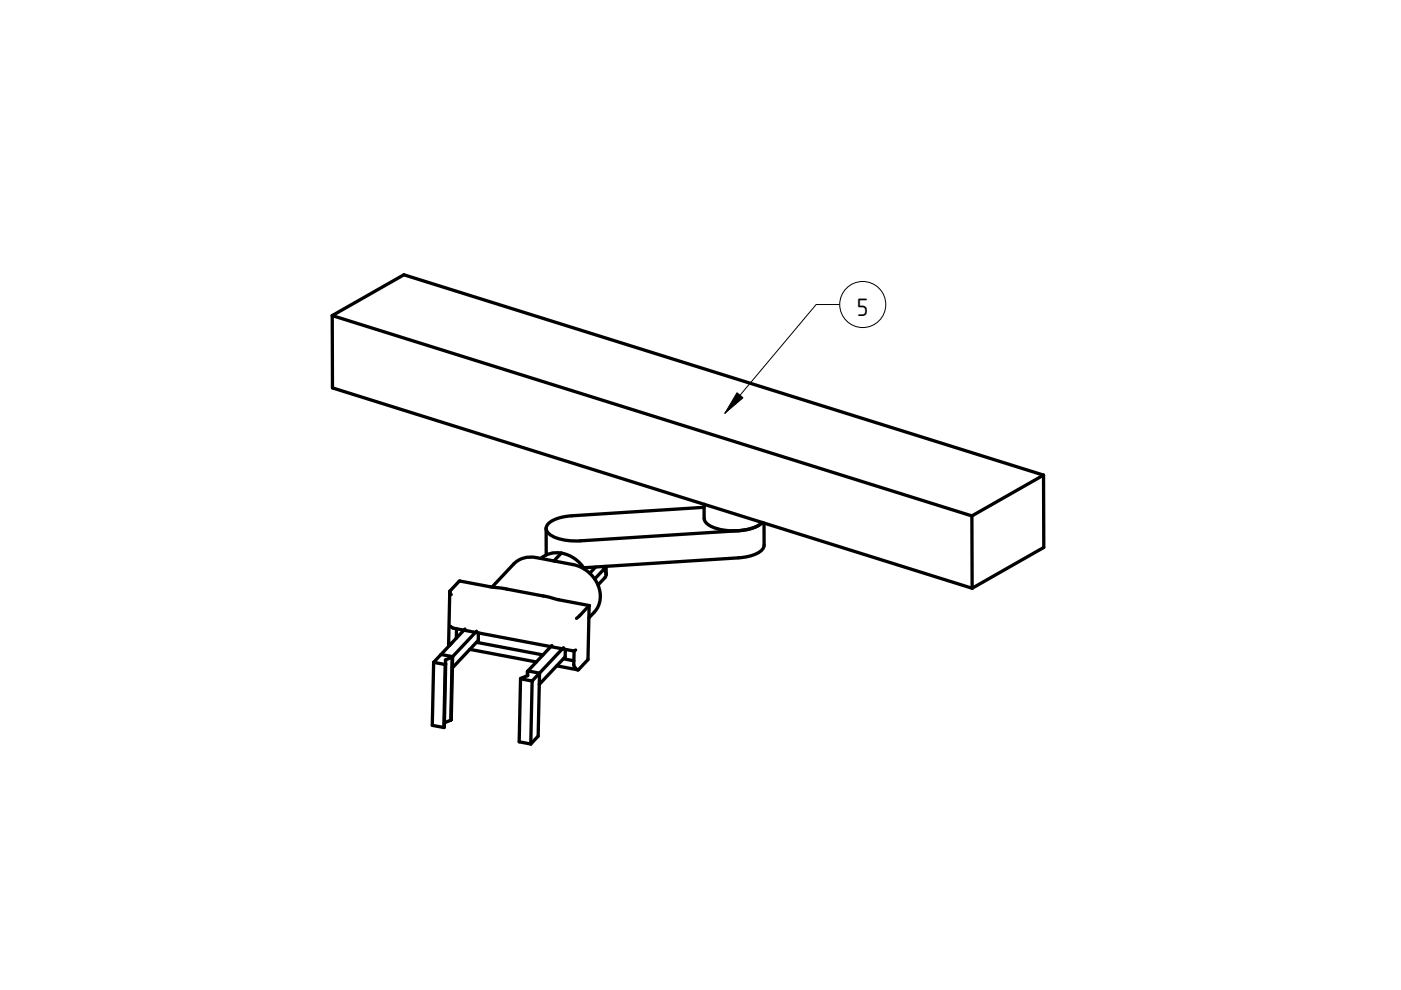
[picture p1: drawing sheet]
<svg xmlns="http://www.w3.org/2000/svg" width="297mm" height="210mm" viewBox="0 0 297 210" stroke-linecap="round" stroke-linejoin="round" font-family="sans-serif">
<defs><g id="words">
<text font-size="5" x="181.7" y="67">5</text>
</g></defs>
<path d="M145.9 108h.1" fill="none" stroke="#000" stroke-width=".21"/>
<path d="M70.4 66.9l135.7 42.5v15.3l-135.6-42.5z" fill-rule="evenodd" fill="#fff"/>
<path d="M145.9 108h.1" fill="none" stroke="#000" stroke-width=".21"/>
<path d="M70.4 66.9l15.2-8.6 135.7 42.4-15.2 8.7z" fill-rule="evenodd" fill="#fff"/>
<path d="M145.9 108h.1" fill="none" stroke="#000" stroke-width=".21"/>
<g fill="#fff">
<path d="M206.1 109.4l15.2-8.7v15.4l-15.2 8.6z" fill-rule="evenodd"/>
<path d="M115.8 112a2.72 2.72 0 0 0 2.2 2.1l2 .5 3 .1 33.5-2.2a7.8 7.8 0 0 0 5.1-1.7l-12.3-3.9v3a2.72 2.72 0 0 0 2.2 2 12 12 0 0 0 9.7-.8l.4-.3a7.1 7.1 0 0 1-5.1 1.7 7.8 7.8 0 0 0 5.1-1.7l.4 .1v4.7a2.25 2.25 0 0 1-1.5 1.8 10.6 10.6 0 0 1-3.9 .9l-32.8 2.1a6.6 6.6 0 0 0-8-2.7z" fill-rule="evenodd"/>
</g>
<path d="M145.9 108h.1" fill="none" stroke="#000" stroke-width=".21"/>
<path d="M116.2 111.1a7.8 7.8 0 0 1 5-1.7l28.1-1.8v2.3a2.72 2.72 0 0 0 2.2 2l2 .5 3 .1-33.5 2.2a10.1 10.1 0 0 1-6.6-1.5 1.37 1.37 0 0 1-.2-2.1z" fill-rule="evenodd" fill="#fff"/>
<path d="M145.9 108h.1" fill="none" stroke="#000" stroke-width=".21"/>
<g fill="#fff">
<path d="M111.8 142.4l.1 .8z"/>
<path d="M101.4 134.2l18.5 3.5-.1 1.6-5.5 5.8 .1-2.4 5.1-5.4-5.1 5.4-2.5-.4 5.1-5.4-1.9 2-14.1-2.7 .4-.4z" fill-rule="evenodd"/>
<path d="M110.4 143.9l2.4 .5-.3 13.3-2.4-.4z" fill-rule="evenodd"/>
<path d="M91.9 140.4l2.5 .5-.3 13.4-2.4-.5z" fill-rule="evenodd"/>
<path d="M96.8 133.3l4.6 .9v1.6l-5.5 5.8 .1-2.4 5-5.4-5 5.4-2.5-.4 5.1-5.4-1.9 1.9z" fill-rule="evenodd"/>
<path d="M101 136.2l14.1 2.7-1.4 1.5-14.1-2.7z" fill-rule="evenodd"/>
<path d="M114.4 142.7l-.3 13.4-1.6 1.6 .3-13.3z" fill-rule="evenodd"/>
<path d="M94.4 139.9l1.5-.6-.3 13.4-1.4 .6z" fill-rule="evenodd"/>
<path d="M119 117.3a7.3 7.3 0 0 1 4.9 3.4l-1.9-.9-4.6-.9z" fill-rule="evenodd"/>
<path d="M114.7 118.4a5.1 5.1 0 0 1 4.3-1.1l-1.6 1.6z" fill-rule="evenodd"/>
<path d="M126.3 120.2l1.9-.1-.1 .6-2 2.1-1.1-1.3z" fill-rule="evenodd"/>
<path d="M111.9 142.3l2.5 .4-1.6 1.7-2.4-.5 1.5-.7z" fill-rule="evenodd"/>
<path d="M93.5 138.8l2.5 .4-1.6 .7v1l-2.5-.5z" fill-rule="evenodd"/>
<path d="M119.9 137.7l1.8 .3v2.1l-2.3-.4 .4-.4z" fill-rule="evenodd"/>
<path d="M128.1 120.7l.4 .8v.6l-1.7 1.9-.7-1.2z" fill-rule="evenodd"/>
<path d="M123.8 120.4l2.5-.2-1.3 1.3z" fill-rule="evenodd"/>
<path d="M94.5 140.8l-.4 13.5z" fill-rule="evenodd"/>
<path d="M96 139.2l-.4 13.5z" fill-rule="evenodd"/>
<path d="M128.2 120.1h.3v1.7l-.4-1.1z" fill-rule="evenodd"/>
<path d="M115.8 126.5l2.7 .7z" fill-rule="evenodd"/>
<path d="M106.9 124.8l8.9 1.7z" fill-rule="evenodd"/>
</g>
<g fill="none" stroke="#000" stroke-width=".7">
<path d="M70.4 66.9l15.2-8.6 135.7 42.4M70.4 66.9l135.7 42.5M70.4 66.9l.1 15.3 135.6 42.5M115.8 112v5.7M117.6 119h.1M119 117.3a7.3 7.3 0 0 1 4.9 3.4M119 117.3a5.2 5.2 0 0 0-4.3 1.1M119 117.3l-1.6 1.6M149.3 106.9v3a3 3 0 0 0 2.6 2.1 11.3 11.3 0 0 0 9.5-1l.2-.2a7.8 7.8 0 0 1-5.1 1.7l-33.5 2.2a10.1 10.1 0 0 1-6.6-1.5l-.5-.8-.1-.4M149.3 107.6l-28.1 1.8a7.8 7.8 0 0 0-5 1.7l-.4 .9M162 110.9v4.7a2.25 2.25 0 0 1-1.5 1.8 10.6 10.6 0 0 1-3.9 .9l-32.8 2.1M206.1 109.4v15.3"/>
<path d="M221.3 100.7l-15.2 8.7M221.3 100.7v15.4l-15.2 8.6M93.5 138.8l2.5 .4-.4 13.5M95.1 136.8h.1M95.1 136.8l.2 .1M95.4 125.4l2.1-2.2 18.1 3.2 2.6 .7 6.7 1.3M95.4 125.4l.3 .7M95.4 125.4l-.3 11.4M95.6 132.8l.5 .4 25.6 4.8M95.8 136.3l-.7 .5M95.9 139.3l-1.5 .6 .1 .9M95.9 139.3l-.3 13.4"/>
<path d="M96.8 133.3l-.1 2M98.6 133.4l-6.7 7M99.6 137.7l14.1 2.7M101 136.2l14.1 2.7M101 133.8l-5.1 5.5M101.4 134.2v1.6l-5.5 5.8M104.3 124.5l4.6-4.9a5.1 5.1 0 0 1 4.8-1.4l7.8 1.5a7 7 0 0 1 5.6 8.1 6.5 6.5 0 0 1-2.2 3.2M117 136.9l-5.2 5.5M119.4 139.7l2.3 .4M119.5 137.3l-6.7 7.1M119.9 137.7l-.1 1.6-5.5 5.8M121.7 138v3l.3 .6"/>
<path d="M121.7 138h.1M122 137.8l-.3 .2M124.9 128.4h.1M124.9 128.4l-2.7 2.7M124.9 128.4l-.2 11.4-2.2 2.2M126.3 120.2l-1.3 1.3M128.1 120.7l-2 2.1M128.1 120.7l.4 1.1M128.2 120.1l-.1 .6M128.5 120.1v1.7M128.5 121.8l-.2 .7-1.5 1.5M91.9 140.4l-.2 13.4 2.4 .5"/>
<path d="M91.9 140.4l2.5 .5M94.4 140.9l-.3 13.4M94.5 140.8l-.4 13.5M94.5 140.8l-.1 .1M95.6 152.7l-1.4 .6M110.4 143.9l-.3 13.4 2.4 .4M110.4 143.9l2.4 .5M111.8 142.4l.1 .8-1.5 .7M111.8 142.4v.9M111.9 142.3l2.5 .4-.3 13.4-1.6 1.6M112.8 144.4l-.3 13.3M118 141.2l4.5 .8"/>
<path d="M122 141.6l.5 .4"/>
</g>
<path d="M178 64.6h-5l-19.3 23M145.9 108h.1" fill="none" stroke="#000" stroke-width=".21"/>
<path d="M156.3 83.3l1.2 1-3.8 3.3z" fill="#000" stroke="#000" stroke-width=".21"/>
<circle cx="182.9" cy="64.6" r="4.9" fill="#fff" stroke="#000" stroke-width=".21"/>
<use href="#words"/>
</svg>
